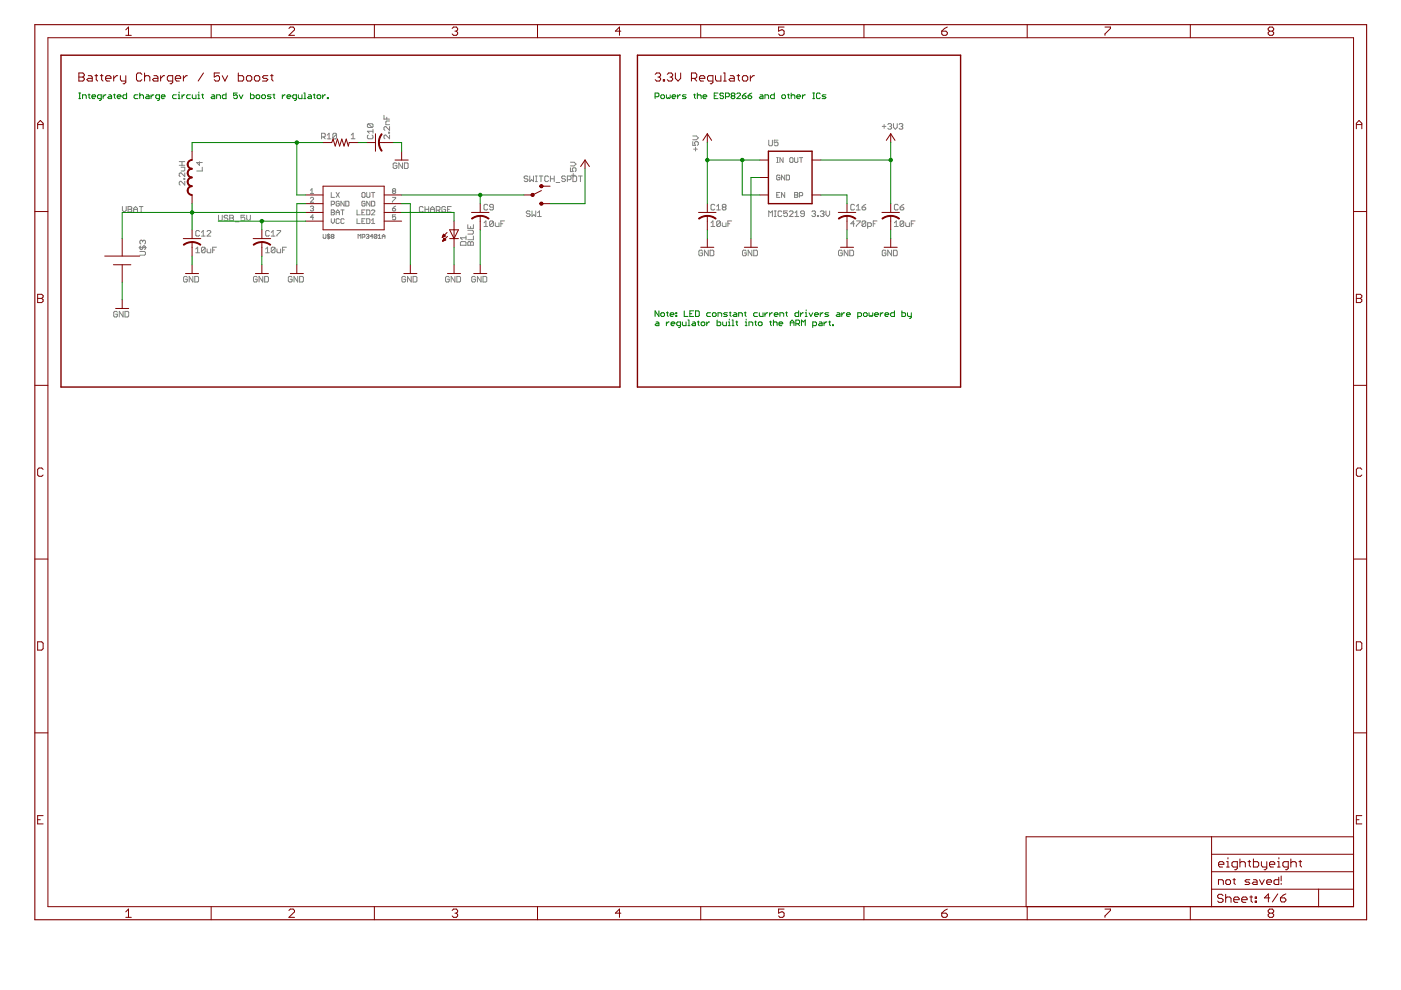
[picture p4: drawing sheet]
<svg xmlns="http://www.w3.org/2000/svg" width="297mm" height="210mm" viewBox="0 0 297 210" stroke-linecap="round" stroke-linejoin="round" font-family="sans-serif">
<g fill="none" stroke="#808080" stroke-width=".21">
<path d="M38 35.1h1.2M38 34.3h1.2M38.4 35.5h.8v.5l-.2 .3h-.6M38.6 34.3v.8M39 37.8h.2v.2h-.2zM39.2 36.7v.7l-.8-.7-.4 .2v.4l.2 .1M39.2 38.4v.8l-.8-.8-.4 .3v.3l.2 .2M42.3 34.3v.8l-.6-.6h1.2M42.9 35.5v.8h-1.2M68.2 29h.6l.2-.1v-.5l-.2-.1h-.6v1.1M68.6 29l.4 .4M69.4 29.4h.8"/>
<path d="M69.4 28.7l.4-.4v1.1M71.4 28.4v.9l-.2 .1h-.4l-.2-.1M71.4 28.4l-.2-.1h-.4l-.2 .1v.9M71.4 28.4l-.8 .9M74.5 28.6l.4-.4v1.2M74.5 29.4h.8M78.1 28.6l-.2 .2v.4l.2 .2h.8l.2-.2v-.4l-.2-.2M78.1 26.2h.8l.2 .2v.4l-.2 .2M78.1 26.2l-.2 .2v.4l.2 .2h.8M78.1 26.2l.8 .8M79.1 27.4v.8M79.1 27.8h-1.2l.4 .4"/>
<path d="M81.4 24.4v.9h1.2M82 24.8v.5M82.4 28h.2v.2h-.2zM82.6 26.8v.8l-.8-.8-.4 .3v.3l.2 .2M82.6 28.6v.8l-.8-.8-.4 .2v.4l.2 .2M82.6 25.7h-.6l-.2 .1v.6h.8M84.2 34.7l-.3-.2h-.3l-.2 .2v.8l.2 .2h.3l.3-.2v-.4h-.4M85.3 34.5v1.2l-.7-1.2v1.2M85.7 34.5h.6l.2 .2v.8l-.2 .2h-.6zM111.9 37.5l-.2-.2h-.4l-.2 .2 .2 .4h.4l.2 .2-.2 .4h-.4l-.2-.2M112.3 37.3v1.2l.4-.4 .4 .4v-1.2M113.5 37.3h.4"/>
<path d="M113.5 38.5h.4M113.7 37.3v1.2M114.3 37.3h.8M114.7 37.3v1.2M116.3 37.5l-.2-.2h-.4l-.2 .2v.8l.2 .2h.4l.2-.2M116.7 37.9h.8M116.7 37.3v1.2M117.5 37.3v1.2M117.9 38.7h.8M119.9 37.5l-.2-.2h-.4l-.2 .2 .2 .4h.4l.2 .2-.2 .4h-.4l-.2-.2M120.3 38.1h.6l.2-.2v-.4l-.2-.2h-.6v1.2M120.9 35.6v.8h.6l-.2-.4 .2-.4h.4l.2 .2v.4l-.2 .2"/>
<path d="M120.9 34.4h.8l.4 .4-.4 .4h-.8M121.1 37.2h.8M121.5 37.3h.6l.2 .2v.8l-.2 .2h-.6zM121.5 36.8v.8M122.7 37.3h.8M123.1 37.3v1.2M146.9 30v.8h.6l-.2-.4 .2-.4h.3l.3 .2v.4l-.3 .2M146.9 28.8h.8l.4 .4-.4 .4h-.8M147.1 31.6h.7M147.5 31.2v.8M163 29.7v1l.2 .2h.4l.2-.2v-1M164.7 34.4h.3"/>
<path d="M164.7 33.4h.3M164.8 33.4v1M165 29.7h-.8v.6l.4-.2 .4 .2v.4l-.2 .2h-.4l-.2-.2M165.4 37.3l-.2-.2h-.4l-.1 .2v.7l.1 .1h.4l.2-.1v-.4h-.4M166 33.4v1l-.6-1v1M166.4 37.1v1l-.7-1v1M166.7 37.1h.5l.2 .2v.7l-.2 .1h-.5zM167.4 33.6l.2-.2h.4l.1 .2v.7l-.1 .1h-.4l-.2-.1zM168.5 33.4v.9l.1 .1h.4l.2-.1v-.9M169.5 33.4h.7M169.8 33.4v1M187 26.8h.8"/>
<path d="M187.5 26.4v.8M188.2 26.4l.2-.2h.4l.2 .2-.2 .4M188.6 26.8h.2M188.8 26.8l.2 .2-.2 .4h-.4l-.2-.2M189.4 26.2v.8l.4 .4 .4-.4v-.8M190.6 26.4l.2-.2h.4l.2 .2-.2 .4M191 26.8h.2M191.2 26.8l.2 .2-.2 .4h-.4l-.2-.2M26 43.8v.8l.4 .4 .4-.4v-.8M27.2 43.8h.5l.2 .2-.2 .4 .2 .4-.2 .2h-.5zM27.2 44.4h.5M28.3 44.4h.8"/>
<path d="M28.3 45v-.8l.4-.4 .4 .4v.8M29.5 52.5h1.6M29.5 43.8h.8M29.7 53.3h.9l.2 .2v.4l-.2 .2h-.9M29.9 52.1l-.2 .2v.4l.4 .2 .1-.2v-.4l.4-.2 .2 .2v.4l-.2 .2M29.9 43.8v1.2M30.2 51.1l.3-.2 .3 .2v.4l-.2 .2M30.2 51.1v.2M30.2 51.1l-.1-.2-.4 .2v.4l.2 .2M39.7 58.8l-.2-.2h-.4l-.2 .2v.8l.2 .2h.4l.2-.2v-.4h-.4M40.9 58.6v1.2l-.8-1.2v1.2M41.3 58.6h.6l.2 .2v.8l-.2 .2h-.6z"/>
<path d="M41.5 52.8l.4-.4v1.2M41.5 53.6h.8M42.3 49.1l-.2-.2h-.4l-.2 .2v.8l.2 .2h.4l.2-.2M42.7 50.1h.8M42.7 49.3l.4-.4v1.2M43.5 52.6v.8l-.2 .2h-.4l-.2-.2M43.5 52.6l-.2-.2h-.4l-.2 .2v.8M43.5 52.6l-.8 .8M43.9 52.8v.6l.2 .2h.6v-.8M43.9 49.1l.2-.2h.4l.2 .2v.2l-.8 .8h.8M45.1 53h.4M45.9 52.4h-.8v1.2"/>
<path d="M46.3 45.6v1l.2 .2h.4l.2-.2v-1M48.3 45.8l-.2-.2h-.4l-.2 .4 .2 .2h.4l.2 .4-.2 .2h-.4l-.2-.2M48.7 45.6h.6l.2 .2-.2 .4 .2 .4-.2 .2h-.6zM48.7 46.2h.6M49.9 47h.8M51.9 45.6h-.8v.6l.4-.2 .4 .2v.4l-.2 .2h-.4l-.2-.2M52.3 45.6v.8l.4 .4 .4-.4v-.8M54.5 58.8l-.2-.2h-.4l-.2 .2v.8l.2 .2h.4l.2-.2v-.4h-.4M55.7 58.6v1.2l-.8-1.2v1.2M56.1 58.6h.6l.2 .2v.8l-.2 .2h-.6zM56.3 53.6h.8M56.3 52.8l.4-.4v1.2"/>
<path d="M57.1 49.1l-.2-.2h-.4l-.2 .2v.8l.2 .2h.4l.2-.2M57.5 50.1h.8M57.5 49.3l.4-.4v1.2M58.3 52.6v.8l-.2 .2h-.4l-.2-.2M58.3 52.6l-.2-.2h-.4l-.2 .2v.8M58.3 52.6l-.8 .8M58.7 52.8v.6l.2 .2h.6v-.8M58.7 48.9h.8v.2l-.8 .8v.2M59.9 53h.4M60.7 52.4h-.8v1.2M61.9 58.8l-.2-.2h-.4l-.2 .2v.8l.2 .2h.4l.2-.2v-.4h-.4M63.1 58.6v1.2l-.8-1.2v1.2"/>
<path d="M63.5 58.6h.6l.2 .2v.8l-.2 .2h-.6zM65.8 42l.2-.2h.3l.2 .2-.7 .9h.7M65.8 40.3l.3-.3v1M65.8 41h.7M65.8 43.9l.2-.2h.3l.2 .2-.2 .3M66.1 44.2h.2M66.3 44.2l.2 .2-.2 .3h-.3l-.2-.1M66.5 46.1h-.7l.5-.5v1M68.5 49.7v.7l.2 .1 .4-.1v-.7M69.7 49.6v1.1M70 49.8l-.5-.1-.1 .3 .4 .1 .2 .3-.2 .1-.4-.1M70.2 40.8v1h.7"/>
<path d="M70.2 43.3h.5l.2-.1v-.4l-.2-.1h-.5v1M70.2 44.5h.5l.2 .2-.2 .3 .2 .4-.2 .2h-.5zM70.2 46.4v.7l.4 .3 .3-.3v-.7M70.2 45h.5M70.4 50.1l-.2-.1 .2-.3 .4 .1-.1 .3M70.4 50.1h.3M70.4 50.1l-.2 .2 .2 .2 .4-.1-.1-.3M71.3 40.8l.6 1M71.3 45.6v-.7l.3-.4 .3 .4v.7M71.3 45h.6M71.9 40.8l-.6 1M71.9 42.8l-.1-.1h-.4l-.1 .1v.7l.1 .2h.4l.1-.2v-.3h-.3"/>
<path d="M71.9 46.5l-.1-.1h-.4l-.1 .1v.7l.1 .2h.4l.1-.2M72.3 44.5h.7M72.6 44.5v1.1M73 42.7v1l-.7-1v1M73 46.5l-.2-.1h-.3l-.2 .1v.7l.2 .2h.3l.2-.2M73.3 42.7h.5l.2 .1v.7l-.2 .2h-.5zM75.7 44.5v1.1h.7M75.7 46.4v1h.7M75.9 50.5v-.8l.3 .3 .3-.3v.8M76.7 45h.4M76.7 46.9h.4M76.8 50.3h.4l.2-.2-.2-.4h-.4v.8"/>
<path d="M76.9 40.8h.3l.2 .2v.7l-.2 .1h-.3l-.2-.1v-.7zM77.4 42.8l-.2-.1h-.3l-.2 .1v.7l.2 .2h.3l.2-.2v-.3h-.3M77.4 44.5h-.7v1.1h.7M77.4 46.4h-.7v1h.7M77.6 49.8l.5-.1 .1 .1-.1 .3M77.7 40.8v.9l.2 .1h.4l.1-.1v-.9M77.7 44.5h.6l.1 .2v.7l-.1 .2h-.6zM77.7 46.4h.6l.1 .1v.7l-.1 .2h-.6zM77.9 50.1h.2M78.1 50.1l.1 .2-.1 .2-.5-.1M78.4 42.7v1l-.7-1v1M78.8 42.7h.5l.2 .1v.7l-.2 .2h-.5z"/>
<path d="M78.8 44.7l.1-.2h.4l.2 .2v.2l-.7 .7h.7M78.8 47.4h.7M78.8 46.7l.3-.3v1M78.8 40.8h.7M79.1 50.1h-.6l.4-.4v.8M79.1 40.8v1M79.9 49.8l-.4-.1-.2 .1v.6M79.9 49.8l-.1 .7-.5-.1M79.9 49.8l-.6 .6M80.2 50.5h.6M80.2 50l.3-.3v.8M81 50.1h.6"/>
<path d="M81 50.5v-.5l.3-.3 .3 .3v.5M83.2 44.2h.5l.2 .4-.2 .1h-.3l-.2-.1zM83.2 41.8h.7l-.7 1.1M83.4 40.5l-.2 .2 .2 .3h.3l.2-.1-.2-.4M83.4 40.5l-.2-.2 .2-.3h.3l.2 .2-.2 .3M83.4 40.5h.3M83.9 45.6h-.7v.5l.5-.2 .2 .5-.2 .2h-.3l-.2-.2M83.9 43.7l-.7 .5M86 58.8l-.2-.2h-.4l-.2 .2v.8l.2 .2h.4l.2-.2v-.4h-.4M87.2 58.6v1.2l-.8-1.2v1.2M87.6 58.6h.6l.2 .2v.8l-.2 .2h-.6zM89.7 44l-.2-.2h-.4l-.2 .2v.8l.2 .2h.4l.2-.2"/>
<path d="M90.1 43.8v1.2M90.1 44.4h.8M90.9 43.8v1.2M91.3 45v-.8l.4-.4 .4 .4v.8M91.3 44.4h.8M92.5 44.6h.6l.2-.2v-.4l-.2-.2h-.6v1.2M92.9 44.6l.4 .4M94.5 44l-.2-.2h-.4l-.2 .2v.8l.2 .2h.4l.2-.2v-.4h-.4M94.9 44.4h.4M95.2 58.8l-.1-.2h-.4l-.2 .2v.8l.2 .2h.4l.1-.2v-.4h-.3M95.7 43.8h-.8v1.2h.8M96.5 58.6v1.2l-.8-1.2v1.2"/>
<path d="M96.9 58.6h.6l.1 .2v.8l-.1 .2h-.6zM97.8 51.2h.8l.2 .2v.6h-1.2v-.6zM98.8 50v.8M98.8 50.4h-1.2l.4 .4M99.2 51.4l.2-.2 .4 .2 .4-.2 .2 .2v.6h-1.2zM99.2 47.6v.8h1.2v-.8M99.2 48.8h1l.2 .2v.4l-.2 .2h-1M99.8 48v.4M99.8 51.4v.6M100.4 50v.8h-1.2M100.8 58.8l-.2-.2h-.4l-.2 .2v.8l.2 .2h.4l.2-.2v-.4h-.4M102 58.6v1.2l-.8-1.2v1.2"/>
<path d="M102.4 58.6h.6l.2 .2v.8l-.2 .2h-.6zM102.6 47.2l.4-.4v1.2M102.6 48h.8M103.4 43.5l-.2-.2h-.4l-.2 .2v.8l.2 .2h.4l.2-.2M104.6 47.1v.7l-.2 .2h-.4l-.2-.2M104.6 43.9h-.6l-.2-.2 .2-.4h.4l.2 .2v.8l-.2 .2h-.4l-.2-.2M104.6 47.1l-.2-.3h-.4l-.2 .3v.7M104.6 47.1l-.8 .7M105 47.2v.6l.2 .2h.6v-.8M106.2 47.4h.4M107 46.8h-.8v1.2M112.4 44.9l-.2-.2h-.4l-.2 .2 .2 .4h.4l.2 .2-.2 .4h-.4l-.2-.2"/>
<path d="M112.8 44.7v1.2l.4-.4 .4 .4v-1.2M114 45.9h.8M114 45.1l.4-.4v1.2M148.9 53.3l-.1-.3h-.4l-.2 .3v.7l.2 .2h.4l.1-.2v-.4h-.3M150.2 53v1.2l-.8-1.2v1.2M150.6 53h.6l.1 .3v.7l-.1 .2h-.6zM150.7 48h.9M150.7 47.2l.5-.4v1.2M151.6 43.5l-.3-.2h-.3l-.3 .2v.8l.3 .2h.3l.3-.2M152 44.5h.7M152 43.7l.3-.4v1.2M152.7 47.1v.7l-.2 .2h-.4l-.1-.2"/>
<path d="M152.7 47.1l-.2-.3h-.4l-.1 .3v.7M152.7 47.1l-.7 .7M153.1 47.2v.6l.2 .2h.6v-.8M153.3 43.9l-.2-.2 .2-.4h.4l.2 .2-.2 .4M153.3 43.9l-.2 .2 .2 .4h.4l.2-.2-.2-.4M153.3 43.9h.4M154.3 47.4h.4M155.1 46.8h-.8v1.2M158.2 53.3l-.2-.3h-.4l-.2 .3v.7l.2 .2h.4l.2-.2v-.4h-.4M159.4 53v1.2l-.8-1.2v1.2M159.8 53h.6l.2 .3v.7l-.2 .2h-.6zM163 45.9v-1.2l.4 .4 .4-.4v1.2"/>
<path d="M164.2 45.9h.4M164.2 44.7h.4M164.4 44.7v1.2M164.7 41.3h.3M165.4 40.8h-.7v1h.7M165.8 44.9l-.2-.2h-.4l-.2 .2v.8l.2 .2h.4l.2-.2M166.4 40.8v1l-.7-1v1M166.9 44.7h-.7v.6l.4-.2 .3 .2v.4l-.1 .2h-.5l-.1-.2M167.3 44.9l.3-.2h.3l.2 .2v.2l-.8 .8h.8M168.5 40.8h.5l.2 .2-.2 .3 .2 .4-.2 .1h-.5zM168.5 41.3h.5M168.6 45.9h.7"/>
<path d="M168.6 45.1l.3-.4v1.2M169.5 41.5h.5l.2-.2-.2-.5h-.5v1M170.5 45.3h-.6l-.2-.2 .2-.4h.4l.2 .2v.8l-.2 .2h-.4l-.2-.2M172.1 44.9l.2-.2h.4l.2 .2-.2 .4M172.5 45.3h.2M172.7 45.3l.2 .2-.2 .4h-.4l-.2-.2M173.3 45.7h.2v.2h-.2zM173.9 44.9l.2-.2h.4l.2 .2-.2 .4M174.3 45.3h.2M174.5 45.3l.2 .2-.2 .4h-.4l-.2-.2M175.1 44.7v.8l.4 .4 .4-.4v-.8M178.6 53.3l-.2-.3h-.4l-.2 .3v.7l.2 .2h.4l.2-.2v-.4h-.4"/>
<path d="M179.8 53v1.2l-.8-1.2v1.2M180.2 53h.6l.2 .3v.7l-.2 .2h-.6zM181.2 47.4h-.8l.6-.6v1.2M181.2 43.5l-.2-.2h-.4l-.2 .2v.8l.2 .2h.4l.2-.2M181.6 46.8h.8v.3l-.8 .7v.2M181.6 44.5h.8M181.6 43.7l.4-.4v1.2M182.8 43.9h.6l.2 .4-.2 .2h-.4l-.2-.2zM183.6 47.1v.7l-.2 .2h-.4l-.2-.2M183.6 47.1l-.2-.3h-.4l-.2 .3v.7M183.6 47.1l-.8 .7M183.6 43.3l-.8 .6"/>
<path d="M184 48h.6l.1-.2v-.4l-.1-.2h-.6v1.2M185.1 47.4h.4M185.9 46.8h-.8v1.2M187.8 53.3l-.2-.3h-.4l-.2 .3v.7l.2 .2h.4l.2-.2v-.4h-.3M189 53v1.2l-.8-1.2v1.2M189.4 53h.6l.2 .3v.7l-.2 .2h-.6zM189.6 48h.8M189.6 47.2l.4-.4v1.2M190.4 43.5l-.2-.2h-.4l-.2 .2v.8l.2 .2h.4l.2-.2M190.8 43.9h.6l.2 .4-.2 .2h-.4l-.2-.2zM191.6 47.1v.7l-.2 .2h-.4l-.2-.2M191.6 47.1l-.2-.3h-.4l-.2 .3v.7"/>
<path d="M191.6 47.1l-.8 .7M191.6 43.3l-.8 .6M192 47.2v.6l.2 .2h.6v-.8M193.2 47.4h.4M194 46.8h-.8v1.2M24.9 66.2l-.2-.2h-.4l-.2 .2v.8l.2 .2h.4l.2-.2v-.4h-.4M26.1 66v1.2l-.8-1.2v1.2M26.5 66h.6l.2 .2v.8l-.2 .2h-.6z"/>
</g>
<g fill="none" stroke="#800000" stroke-width=".21">
<path d="M10.2 8h276.8v184.2h-276.8zM16.7 15.5h.9l.3 .3v.2l-.3 .3 .3 .3v.3l-.3 .3h-.9zM16.7 16.3h.9M18.7 16h.6l.3 .3v.9h-.9l-.3-.3 .3-.3h.9M20.1 16h.6M20.4 15.8v1.1l.3 .3M21.3 16h.5M21.5 15.8v1.1l.3 .3M22.4 16.6h1.1v-.3l-.2-.3h-.6l-.3 .3v.6l.3 .3h.6M24.1 16v1.2M25 16h-.3l-.6 .6M25.5 16v.9l.3 .3h.9"/>
<path d="M26.7 16v1.5l-.3 .3h-.3M26.7 6.3l.5-.6v1.8M26.7 7.5h1.1M30.1 15.8l-.3-.3h-.6l-.3 .3v1.1l.3 .3h.6l.3-.3M30.6 16.3l.3-.3h.6l.3 .3v.9M30.6 15.5v1.7M32.6 16h.6l.3 .3v.9h-.9l-.3-.3 .3-.3h.9M34.1 16v1.2M34.9 16h-.3l-.5 .6M36.6 17.2h-.8l-.3-.3v-.6l.3-.3h.8v1.5l-.3 .3h-.3M37.2 16.6h1.1v-.3l-.3-.3h-.5l-.3 .3v.6l.3 .3h.5M38.9 16v1.2"/>
<path d="M39.7 16h-.2l-.6 .6M43.1 15.5l-1.1 1.7M44.8 5.2v2.8M46.5 15.5h-1.1v.8l.6-.3h.3l.2 .3v.6l-.2 .3h-.6l-.3-.3M47.1 16l.6 1.2 .6-1.2M50.5 15.5v1.7h.9l.3-.3v-.6l-.3-.3h-.9M52.5 16h.6l.3 .3v.6l-.3 .3h-.6l-.3-.3v-.6zM53.9 16.3l.3-.3h.6l.3 .3v.6l-.3 .3h-.6l-.3-.3zM56.8 16h-.9l-.3 .3 .3 .3h.6l.3 .3-.3 .3h-.9M57.4 16h.5M57.6 15.8v1.1l.3 .3M61.3 6l.3-.3h.5l.3 .3v.3l-1.1 1.2h1.1"/>
<path d="M79.4 5.2v2.8M95.9 6l.3-.3h.6l.2 .3v.3l-.2 .3M96.5 6.6h.3M96.8 6.6l.2 .3v.3l-.2 .3h-.6l-.3-.3M114 5.2v2.8M131.6 6.6h-1.1l.8-.9v1.8M138.9 15.8l.3-.3h.6l.3 .3v.2l-.3 .3M139.5 16.3h.3M139.8 16.3l.3 .3v.3l-.3 .3h-.6l-.3-.3M140.6 16.9h.3v.3h-.3zM141.5 15.8l.3-.3h.5l.3 .3v.2l-.3 .3M142 16.3h.3"/>
<path d="M142.3 16.3l.3 .3v.3l-.3 .3h-.5l-.3-.3M143.2 15.5v1.1l.6 .6 .5-.6v-1.1M146.6 16.6h.8l.3-.3v-.5l-.3-.3h-.8v1.7M147.2 16.6l.5 .6M148.3 16.6h1.1v-.3l-.2-.3h-.6l-.3 .3v.6l.3 .3h.6M148.6 5.2v2.8M151.2 17.2h-.9l-.3-.3v-.6l.3-.3h.9v1.5l-.3 .3h-.3M151.7 16v.9l.3 .3h.8v-1.2M153.4 15.5h.3v1.7M153.4 17.2h.6M154.8 16h.6l.3 .3v.9h-.9l-.2-.3 .2-.3h.9M156.3 16h.5"/>
<path d="M156.5 15.8v1.1l.3 .3M157.7 16h.5l.3 .3v.6l-.3 .3h-.5l-.3-.3v-.6zM159.1 16v1.2M160 16h-.3l-.6 .6M166.2 5.7h-1.1v.9l.6-.3h.2l.3 .3v.6l-.3 .3h-.5l-.3-.3M183.2 5.2v2.8M199.7 6.6h.9l.3 .3v.3l-.3 .3h-.6l-.3-.3zM200.9 5.7l-.6 .3-.6 .6M217.8 5.2v2.8M234.3 5.7h1.1v.3l-1.1 1.2v.3M252.4 5.2v2.8M269.2 6.6l-.3-.3v-.3l.3-.3h.5l.3 .3v.3l-.3 .3"/>
<path d="M269.2 6.6l-.3 .3v.3l.3 .3h.5l.3-.3v-.3l-.3-.3M269.2 6.6h.5M8 27.3v-1.2l.6-.6 .5 .6v1.2M8 26.4h1.1M40.7 32.1v1.8M68.5 39.5h12.9v9.2h-12.9zM68.5 30.2h1.8l.3-.7 .5 1.5 .4-1.5 .5 1.5 .5-1.5 .4 1.5 .5-1.5 .5 1.5 .1-.8h1.9M77.7 30.2h1.9M79.6 28.4v3.7M80.3 30.2h3M83.8 33.9h2.8M85.2 32.1v1.8"/>
<path d="M114.8 39.5h1.8M124 33.9l1 1.4M124 33.9l-.9 1.4M124 33.9v1.9M150 28.4l.9 1.4M150 28.4l-1 1.4M150 28.4v1.8M161.1 33.9h1.8M161.1 37.6h1.8M172.2 33.9h1.8M188.8 28.4v1.8M188.8 28.4l1 1.4"/>
<path d="M188.8 28.4l-.9 1.4M287.6 26.4h1.1M287.6 27.3v-1.2l.5-.6 .6 .6v1.2M7.4 44.9h2.8M22.2 54.3h7.4M24 56.1h3.7M25.9 50.6v3.7M25.9 56.1v3.7M38.9 50.6h3.7M39.3 58h2.8M40.7 41.3v1.9M40.7 48.7v1.9"/>
<path d="M40.7 51.3v3M40.7 56.1v1.9M53.7 50.6h3.7M54.1 58h2.8M55.5 48.7v1.9M55.5 51.3v3M55.5 56.1v1.9M61.6 58h2.7M62.9 56.1v1.9M64.8 43.2h3.7M64.8 41.3h3.7M64.8 45h3.7"/>
<path d="M64.8 46.9h3.7M81.4 43.2h3.8M81.4 41.3h3.8M81.4 45h3.8M81.4 46.9h3.8M85.6 58h2.8M87 56.1v1.9M93.8 50.3h.1M93.8 50.2h.2M93.8 50.1h.4M93.9 50.1h.5M93.9 51.1h.1"/>
<path d="M93.9 50h.4M93.9 51h.3M93.9 49.9h.4M94 50.9h.4M94 49.8h.2M94 50.8h.5M94 49.7h.1M94 50.8h.4M94 49.7l.4 .3-.6 .3zM94 50.7h.3M94.1 50.6h.1M94.1 50.5l-.2 .6"/>
<path d="M94.1 50.5l.4 .4-.6 .2M94.1 50.5h.1M94.8 49.3l-1 1M94.9 58h2.7M94.9 50.1l-1 1M95.3 48.7h1.9l-.9 1.9zM95.3 50.6h1.9M96.3 46.9v5.5M96.3 56.1v1.9M100 45h3.7M100.4 58h2.8M101.8 43.2v1.8"/>
<path d="M101.8 45.8v2.9M101.8 56.1v1.9M114.8 40.4l-1.9 .9h-1.8M114.8 43.2h1.8M148.1 45h3.7M148.6 52.4h2.7M150 43.2v1.8M150 45.8v2.9M150 50.6v1.8M157.8 52.4h2.8M159.2 50.6v1.8M161.1 41.3h1.8"/>
<path d="M172.2 41.3h1.8M177.7 45h3.7M178.2 52.4h2.8M179.6 43.2v1.8M179.6 45.8v2.9M179.6 50.6v1.8M187 45h3.7M187.5 52.4h2.7M188.8 43.2v1.8M188.8 45.8v2.9M188.8 50.6v1.8M287 44.9h2.8"/>
<path d="M8 62.4h.8l.3 .3v.3l-.3 .3 .3 .3v.3l-.3 .3h-.8zM8 63.3h.8M24.5 65.4h2.8M25.9 63.5v1.9M287.6 62.4h.8l.3 .3v.3l-.3 .3 .3 .3v.3l-.3 .3h-.8zM287.6 63.3h.8M7.4 81.7h2.8M9.1 99.5l-.3-.3h-.5l-.3 .3v1.2l.3 .3h.5l.3-.3M287 81.7h2.8M288.7 99.5l-.3-.3h-.5l-.3 .3v1.2l.3 .3h.5l.3-.3M7.4 118.5h2.8M287 118.5h2.8"/>
<path d="M8 136.1h.8l.3 .3v1.1l-.3 .3h-.8zM287.6 136.1h.8l.3 .3v1.1l-.3 .3h-.8zM7.4 155.4h2.8M287 155.4h2.8M8 173.8h.6M9.1 172.9h-1.1v1.8h1.1M256.9 177.4v14.8M287 177.4h-69.4v14.8M287.6 173.8h.5M288.7 172.9h-1.1v1.8h1.1M26.7 193.3l.5-.6v1.8M26.7 194.5h1.1"/>
<path d="M44.8 192.2v2.8M61.3 193l.3-.3h.5l.3 .3v.3l-1.1 1.2h1.1M79.4 192.2v2.8M95.9 193l.3-.3h.6l.2 .3v.3l-.2 .3M96.5 193.6h.3M96.8 193.6l.2 .3v.3l-.2 .3h-.6l-.3-.3M114 192.2v2.8M131.6 193.6h-1.1l.8-.9v1.8M148.6 192.2v2.8M166.2 192.7h-1.1v.9l.6-.3h.2l.3 .3v.6l-.3 .3h-.5l-.3-.3M183.2 192.2v2.8M199.7 193.6h.9l.3 .3v.3l-.3 .3h-.6l-.3-.3z"/>
<path d="M200.9 192.7l-.6 .3-.6 .6M217.8 192.2v2.8M234.3 192.7h1.1v.3l-1.1 1.2v.3M252.4 192.2v2.8M256.9 188.5h30.1M256.9 184.8h30.1M256.9 181.1h30.1M258.3 187.5v-1h.8l.3 .3v.7M258.4 183.3h1.1v-.3l-.3-.3h-.6l-.2 .3v.5l.2 .3h.6M259.3 189.9l-.3-.3h-.6l-.2 .3v.3l.2 .3h.6l.3 .3v.3l-.3 .2h-.6l-.2-.2M259.9 189.6v1.7M259.9 190.5l.3-.3h.5l.3 .3v.8"/>
<path d="M260.1 183.8h.5M260.1 182.7h.2v1.1M260.1 186.5h.5l.3 .3v.5l-.3 .2h-.5l-.2-.2v-.5zM260.3 181.8v.3M261.4 186.5h.5M261.6 190.8h1.1v-.3l-.3-.3h-.5l-.3 .3v.6l.3 .2h.5M261.7 186.2v1.1l.2 .2M262.3 183.8h-.8l-.3-.3v-.5l.3-.3h.8v1.4l-.3 .3h-.2M262.9 183l.3-.3h.6l.2 .3v.8M262.9 182.1v1.7M263.3 190.8h1.1v-.3l-.3-.3h-.5l-.3 .3v.6l.3 .2h.5M264.6 182.7h.6"/>
<path d="M264.9 182.4v1.1l.3 .3M265 186.5h-.8l-.2 .3 .2 .2h.5l.3 .3-.3 .2h-.7M265 190.2h.6M265.3 189.9v1.2l.3 .2M265.7 182.1v1.7h.9l.3-.3v-.5l-.3-.3h-.9M265.8 186.5h.5l.2 .3v.7h-.7l-.3-.2 .3-.3h.7M266.1 190.2h.3v.3h-.3zM266.1 191.1h.3v.2h-.3zM267 186.5l.5 1 .6-1M267.4 182.7v.8l.3 .3h.9M268.6 187h1v-.2l-.3-.3h-.5l-.2 .3v.5l.2 .2h.5M268.6 182.7v1.4l-.3 .3h-.3"/>
<path d="M269.2 183.3h1.1v-.3l-.3-.3h-.6l-.2 .3v.5l.2 .3h.6M269.2 193.6l-.3-.3v-.3l.3-.3h.5l.3 .3v.3l-.3 .3M269.2 193.6l-.3 .3v.3l.3 .3h.5l.3-.3v-.3l-.3-.3M269.2 193.6h.5M269.2 190.4h-1.1l.8-.9v1.7M270.8 183.8h.6M270.8 182.7h.3v1.1M270.9 189.5l-1.1 1.7M271.1 186v1.5h-.7l-.3-.2v-.5l.3-.3h.7M271.1 181.8v.3M271.5 190.4h.8l.3 .3v.2l-.3 .3h-.5l-.3-.3zM271.6 185.7v1.1"/>
<path d="M271.6 187.3v.2M272.6 189.5l-.5 .3-.6 .6M273.1 183.8h-.8l-.3-.3v-.5l.3-.3h.8v1.4l-.3 .3h-.2M273.7 183l.3-.3h.6l.2 .3v.8M273.7 182.1v1.7M275.4 182.7h.6M275.7 182.4v1.1l.3 .3M279.6 188.5v3.7"/>
</g>
<path d="M12.9 11.7h118.5v70.4h-118.5zM135.1 11.7h68.6v70.4h-68.6zM162.9 32.1h9.3v11.1h-9.3z" fill="none" stroke="#800000" stroke-width=".3"/>
<path d="M7.4 5.2h282.4v189.8h-282.4z" fill="none" stroke="#800000" stroke-width=".23"/>
<g fill="#800000" stroke="#800000" stroke-width=".21">
<path d="M114.5 39.3a.34 .34 0 0 1 .5-.1 .34 .34 0 0 1-.1 .6 .34 .34 0 0 1-.5-.3l.2-.1a.19 .19 0 0 1 .3-.1 .19 .19 0 0 1 0 .3 .19 .19 0 0 1-.2 0l-.3-.1z" fill-rule="evenodd"/>
<path d="M114.5 43a.34 .34 0 0 1 .5 0 .34 .34 0 0 1-.1 .5 .34 .34 0 0 1-.5-.3h.2a.19 .19 0 0 1 .2-.2 .19 .19 0 0 1 .2 .2 .19 .19 0 0 1-.2 .2l-.4-.2z" fill-rule="evenodd"/>
<path d="M112.8 41a.34 .34 0 0 1 .4 .2 .34 .34 0 0 1-.2 .5 .34 .34 0 0 1-.4-.4h.1a.19 .19 0 0 1 .3-.1 .19 .19 0 0 1 0 .3l-.4-.2z" fill-rule="evenodd"/>
<path d="M39.7 40.4h.2l.2 .6 .6 .2v.2l-.6-.2z" fill-rule="evenodd"/>
<path d="M39.9 39.8l.4-.3 .4-.1v.2l-.7 .4-.1 .4h-.2z" fill-rule="evenodd"/>
<path d="M39.7 38.5h.2l.1 .5 .7 .4v.2l-.6-.2z" fill-rule="evenodd"/>
<path d="M39.9 37.9l.8-.4v.2l-.4 .1-.3 .3-.1 .4h-.2z" fill-rule="evenodd"/>
<path d="M39.7 36.7h.2l.2 .6 .6 .2v.2l-.6-.2z" fill-rule="evenodd"/>
<path d="M39.9 36.1l.4-.3 .4-.1v.2l-.6 .2-.2 .6h-.2z" fill-rule="evenodd"/>
<path d="M39.7 34.8h.2l.1 .5 .3 .3 .4 .1v.2l-.8-.4z" fill-rule="evenodd"/>
<path d="M39.9 34.2l.8-.4v.2l-.4 .1-.3 .3-.1 .4h-.2z" fill-rule="evenodd"/>
<path d="M80.9 28.3l.1 .2-.4 .8-.2 .9h-.2l.3-1.2z" fill-rule="evenodd"/>
<path d="M80.2 30.2h.2l.2 .9 .4 .9-.1 .1-.6-1.1z" fill-rule="evenodd"/>
<path d="M40.7 51.2l.8 .1 1.1 .6-.1 .1-.9-.4-.9-.2z" fill-rule="evenodd"/>
<path d="M38.9 51.9l1.1-.6 .7-.1v.2l-.9 .2-.8 .4z" fill-rule="evenodd"/>
<path d="M101.8 45.7l1.2 .2 .7 .4-.1 .2-.9-.5-.9-.2z" fill-rule="evenodd"/>
<path d="M100 46.3l1.1-.5 .7-.1v.2l-.9 .1-.8 .5z" fill-rule="evenodd"/>
<path d="M188.8 45.7l1.3 .2 .6 .4-.1 .2-.8-.5-1-.2z" fill-rule="evenodd"/>
<path d="M187 46.3l1.1-.5 .7-.1v.2l-.9 .1-.8 .5z" fill-rule="evenodd"/>
<path d="M179.6 45.7l1.2 .2 .7 .4-.2 .2-.8-.5-.9-.2z" fill-rule="evenodd"/>
<path d="M177.7 46.3l1.1-.5 .8-.1v.2l-.9 .1-.9 .5z" fill-rule="evenodd"/>
<path d="M55.5 51.2l.8 .1 1.1 .6-.1 .1-.8-.4-1-.2z" fill-rule="evenodd"/>
<path d="M53.7 51.9l1.1-.6 .7-.1v.2l-.9 .2-.8 .4z" fill-rule="evenodd"/>
<path d="M150 45.7l1.2 .2 .6 .4-.1 .2-.8-.5-.9-.2z" fill-rule="evenodd"/>
<path d="M148.1 46.3l1.1-.5 .8-.1v.2l-1 .1-.8 .5z" fill-rule="evenodd"/>
</g>
<g fill="none" stroke="#008000" stroke-width=".21">
<path d="M16.7 19.7h.4M16.9 19.7v1.2M18.9 19.9v.8l.2 .2M24.3 19.9v.8l.1 .2M26.8 19.7v1.2h-.6l-.1-.2v-.4l.1-.2h.6M29.6 19.7v1.2M38 19.5v.2M42.2 19.5v.2M42.9 19.9v.8l.3 .2M47.9 19.7v1.2h-.6l-.2-.2v-.4l.2-.2h.6M50.3 19.7h-.8v.6l.4-.2 .4 .2v.4l-.2 .2h-.4l-.2-.2M53.1 19.7v1.2h.6l.2-.2v-.4l-.2-.2h-.6"/>
<path d="M58.1 19.9v.8l.2 .2M64.4 19.7h.2v1.2M66.6 19.9v.8l.2 .2M147.3 19.9v.8l.1 .2M147.8 19.7v1.2M152.2 19.7h-.8v1.2h.8M153.4 19.9l-.2-.2h-.4l-.2 .2 .2 .4h.4l.2 .2-.2 .4h-.4l-.2-.2M156.2 19.9l.2-.2h.4l.2 .2v.2l-.8 .8h.8M158.2 19.7l-.8 .6M159.4 19.7l-.8 .6M164.2 19.7v1.2h-.6l-.2-.2v-.4l.2-.2h.6M167.2 19.9v.8l.1 .2"/>
<path d="M167.7 19.7v1.2M172.3 19.7h.4M172.5 19.7v1.2M173.9 19.9l-.2-.2h-.4l-.2 .2v.8l.2 .2h.4l.2-.2M16.7 20.9h.4M17.5 20.9v-.8h.6l.2 .2v.6M18.7 20.1h.4M19.5 20.5h.8l-.2-.4h-.4l-.2 .2v.4l.2 .2h.4M21.5 20.9h-.6l-.2-.2v-.4l.2-.2h.6v1l-.4 .2M21.9 20.1v.8M22.5 20.1h-.2l-.4 .4M23.1 20.1h.4l.2 .2v.6h-.6l-.2-.2 .2-.2h.6"/>
<path d="M24.1 20.1h.3M24.8 20.5h.9l-.3-.4h-.3l-.3 .2v.4l.3 .2h.3M29.2 20.1h-.6l-.2 .2v.4l.2 .2h.6M29.6 20.3l.2-.2h.4l.2 .2v.6M31 20.1h.4l.2 .2v.6h-.6l-.2-.2 .2-.2h.6M32 20.1v.8M32.6 20.1h-.2l-.4 .4M33.8 20.9h-.6l-.2-.2v-.4l.2-.2h.6v1l-.4 .2M34.2 20.5h.8l-.2-.4h-.4l-.2 .2v.4l.2 .2h.4M37.4 20.1h-.6l-.2 .2v.4l.2 .2h.6M37.8 20.9h.4M37.8 20.1h.2v.8"/>
<path d="M38.6 20.1v.8M39.2 20.1h-.2l-.4 .4M40.4 20.1h-.6l-.2 .2v.4l.2 .2h.6M40.8 20.1v.6l.2 .2h.6v-.8M42 20.9h.4M42 20.1h.2v.8M42.8 20.1h.4M44.9 20.1h.4l.2 .2v.6h-.6l-.2-.2 .2-.2h.6M45.9 20.9v-.8h.6l.2 .2v.6M50.7 20.1l.4 .8 .4-.8M54.5 20.1h.4l.2 .2v.4l-.2 .2h-.4l-.2-.2v-.4zM55.5 20.3l.2-.2h.4l.2 .2v.4l-.2 .2h-.4l-.2-.2z"/>
<path d="M57.5 20.1h-.6l-.2 .2 .8 .4-.2 .2h-.6M57.9 20.1h.4M59.9 20.1v.8M60.5 20.1h-.2l-.4 .4M60.9 20.5h.8l-.3-.4h-.3l-.2 .2v.4l.2 .2h.3M62.8 20.9h-.5l-.2-.2v-.4l.2-.2h.5v1l-.4 .2M62.9 30.2v11.1h1.9M63.2 20.1v.6l.2 .2h.6v-.8M64.4 20.9h.4M65.4 20.1h.4l.2 .2v.6h-.6l-.2-.2 .2-.2h.6M66.4 20.1h.4M67.4 20.1h.4l.2 .2v.4l-.2 .2h-.4l-.2-.2v-.4z"/>
<path d="M68.4 20.1v.8M68.5 30.2h-27.8v1.9M69 20.1h-.2l-.4 .4M69.4 20.7h.2v.2h-.2zM75.9 30.2h1.8M83.3 30.2h1.9v1.9M124 35.8v7.4h-7.4M138.9 20.5h.6l.2-.2v-.4l-.2-.2h-.6v1.2M140.3 20.1h.4l.2 .2v.4l-.2 .2h-.4l-.2-.2v-.4zM141.3 20.1v.6l.2 .2 .2-.2 .2 .2 .2-.2v-.6M142.5 20.5h.8l-.2-.4h-.4l-.2 .2v.4l.2 .2h.4M143.7 20.1v.8"/>
<path d="M144.3 20.1h-.2l-.4 .4M145.5 20.1h-.6l-.2 .2 .2 .2h.4l.2 .2-.2 .2h-.6M147.1 20.1h.3M147.8 20.3l.3-.2h.3l.3 .2v.6M149.1 20.5h.7l-.2-.4h-.4l-.1 .2v.4l.1 .2h.4M150 30.2v13M150 33.9h11.1M151.4 20.3h.4M153.8 20.5h.6l.2-.2v-.4l-.2-.2h-.6v1.2M155.2 20.3l-.2 .2 .2 .4h.4l.2-.2-.2-.4M155.2 20.3l-.2-.2 .2-.4h.4l.2 .2-.2 .4M155.2 20.3h.4"/>
<path d="M157.4 33.9v7.4h3.7M157.4 20.3h.6l.2 .4-.2 .2h-.4l-.2-.2zM158.6 20.3h.6l.2 .4-.2 .2h-.4l-.2-.2zM161.1 37.6h-1.9v13M161.2 20.1h.4l.2 .2v.6h-.6l-.2-.2 .2-.2h.6M162.2 20.9v-.8h.6l.2 .2v.6M165.9 20.1h.4l.2 .2v.4l-.2 .2h-.4l-.1-.2v-.4zM166.9 20.1h.4M167.7 20.3l.2-.2h.4l.2 .2v.6M168.9 20.5h.8l-.2-.4h-.4l-.2 .2v.4l.2 .2h.4M170.1 20.1v.8M170.7 20.1h-.2l-.4 .4"/>
<path d="M172.3 20.9h.4M174 33.9h14.8M175.1 20.1h-.6l-.2 .2 .2 .2h.4l.2 .2-.2 .2h-.6M188.8 30.2v13M25.9 59.8v3.7M40.7 43.2v5.5M40.7 54.3v1.8M46.3 46.9h18.5M55.5 46.9v1.8M55.5 54.3v1.8M64.8 45h-38.9v5.6M64.8 43.2h-1.9v12.9"/>
<path d="M85.2 43.2h1.8v12.9M85.2 45h11.1v1.9M85.2 41.3h25.9M96.3 52.4v3.7M101.8 41.3v1.9M101.8 48.7v7.4M150 48.7v1.9M174 41.3h5.6v1.9M179.6 48.7v1.9M188.8 48.7v1.9M139.1 68.3h.4l.2 .2v.5h-.6l-.2-.1 .2-.3h.6M139.7 65.9v1.2l-.8-1.2v1.2"/>
<path d="M140.1 66.5l.2-.2h.4l.2 .2v.4l-.2 .2h-.4l-.2-.2zM141.3 68.3v.7M141.3 66.3h.4M141.5 66.1v.8l.2 .2M141.9 68.3l-.6 .3M142.1 66.7h.8l-.2-.4h-.4l-.2 .2v.4l.2 .2h.4M142.3 68.6h.8l-.2-.3h-.4l-.2 .2v.4l.2 .1h.4M143.3 66.3h.2v.2h-.2zM143.3 66.9h.2v.2h-.2zM144.3 69h-.6l-.2-.1v-.4l.2-.2h.6v.9l-.4 .2M144.7 68.3v.6l.2 .1h.6v-.7M145.1 65.9v1.2h.8"/>
<path d="M145.9 69h.4M145.9 67.9h.2v1.1M146.3 66.5h.4M146.9 68.3h.4l.1 .2v.5h-.5l-.2-.1 .2-.3h.5M147.1 65.9h-.8v1.2h.8M147.5 65.9h.6l.2 .2v.8l-.2 .2h-.6zM147.8 68.3h.5M148.1 68.1v.8l.2 .1M148.8 68.3h.4l.2 .2v.4l-.2 .1h-.4l-.1-.1v-.4zM149.8 68.3v.7M150.4 68.3l-.6 .3M150.6 66.3h-.5l-.3 .2v.4l.3 .2h.5"/>
<path d="M151 66.5l.2-.2h.4l.2 .2v.4l-.2 .2h-.4l-.2-.2zM152 67.9v1.1h.6l.2-.1v-.4l-.2-.2h-.6M152.2 67.1v-.8h.6l.2 .2v.6M153.2 68.3v.6l.2 .1h.6v-.7M154.2 66.3h-.6l-.2 .2 .8 .4-.2 .2h-.6M154.4 68.3h.2v.7M154.4 69h.4M154.6 67.7v.2M154.6 66.3h.4M154.8 66.1v.8l.2 .2M155.2 69h.4M155.2 67.9h.2v1.1"/>
<path d="M155.6 66.3h.4l.2 .2v.6h-.6l-.2-.2 .2-.2h.6M156 68.3h.4M156.2 68.1v.8l.2 .1M156.6 67.1v-.8h.6l.2 .2v.6M157.8 66.3h.4M158 68.3h.2v.7M158 66.1v.8l.2 .2M158 69h.4M158.2 67.7v.2M158.8 69v-.7h.6l.2 .2v.5M160 68.3h.4M160.2 68.1v.8l.2 .1"/>
<path d="M160.6 66.3h-.6l-.2 .2v.4l.2 .2h.6M161 68.3h.4l.2 .2v.4l-.2 .1h-.4l-.2-.1v-.4zM161 66.3v.6l.2 .2h.6v-.8M162.2 66.3v.8M162.8 66.3h-.2l-.4 .4M163.2 66.3v.8M163.2 68.3h.4M163.4 68.1v.8l.2 .1M163.8 66.3h-.2l-.4 .4M164 68.5l.2-.2h.4l.2 .2v.5M164 67.9v1.1M164.2 66.7h.8l-.2-.4h-.4l-.2 .2v.4l.2 .2h.4"/>
<path d="M165.2 68.6h.7l-.1-.3h-.4l-.2 .2v.4l.2 .1h.4M165.4 67.1v-.8h.5l.3 .2v.6M166.6 66.3h.3M166.8 66.1v.8l.1 .2M167.6 69v-.7l.3-.4 .4 .4v.7M167.6 68.5h.7M168.7 68.6h.6l.2-.1v-.4l-.2-.2h-.6v1.1M169.1 68.6l.4 .4M169.3 65.9v1.2h-.6l-.1-.2v-.4l.1-.2h.6M169.7 66.3v.8M169.9 69v-1.1l.4 .4 .4-.4v1.1M170.3 66.3h-.2l-.4 .4"/>
<path d="M170.7 67.1h.4M170.7 66.3h.2v.8M170.9 65.7v.2M171.5 66.3l.4 .8 .4-.8M172.3 69h.6l.2-.1v-.4l-.2-.2h-.6v1.1M172.7 66.7h.8l-.2-.4h-.4l-.2 .2v.4l.2 .2h.4M173.7 68.3h.4l.2 .2v.5h-.6l-.2-.1 .2-.3h.6M173.9 66.3v.8M174.5 66.3h-.2l-.4 .4M174.7 68.3v.7M175.3 68.3l-.6 .3M175.7 66.3h-.6l-.2 .2 .8 .4-.2 .2h-.6"/>
<path d="M175.7 68.3h.4M175.9 68.1v.8l.2 .1M176.5 68.9h.2v.1h-.2zM177.5 66.3h.4l.2 .2v.6h-.6l-.2-.2 .2-.2h.6M178.5 66.3v.8M179.1 66.3h-.2l-.4 .4M179.5 66.7h.8l-.2-.4h-.4l-.2 .2v.4l.2 .2h.4M181.9 67.1h.6l.2-.2v-.4l-.2-.2h-.6v1.2M183.1 66.5l.2-.2h.4l.2 .2v.4l-.2 .2h-.4l-.2-.2zM184.3 66.3v.6l.1 .2 .3-.2 .1 .2 .2-.2v-.6M185.4 66.7h.8l-.2-.4h-.3l-.3 .2v.4l.3 .2h.3M186.6 66.3v.8"/>
<path d="M187.2 66.3h-.2l-.4 .4M187.6 66.7h.8l-.2-.4h-.4l-.2 .2v.4l.2 .2h.4M189.6 65.9v1.2h-.6l-.2-.2v-.4l.2-.2h.6M191.2 65.9v1.2h.6l.2-.2v-.4l-.2-.2h-.6M192.4 66.3v.6l.2 .2h.6M193.2 66.3v1l-.4 .2"/>
</g>
<g fill="#008000" stroke="#008000" stroke-width=".21">
<circle cx="55.5" cy="46.9" r=".36"/>
<circle cx="62.9" cy="30.2" r=".36"/>
<circle cx="40.7" cy="45" r=".36"/>
<circle cx="101.8" cy="41.3" r=".36"/>
<circle cx="157.4" cy="33.9" r=".36"/>
<circle cx="150" cy="33.9" r=".36"/>
<circle cx="188.8" cy="33.9" r=".36"/>
</g>
</svg>
